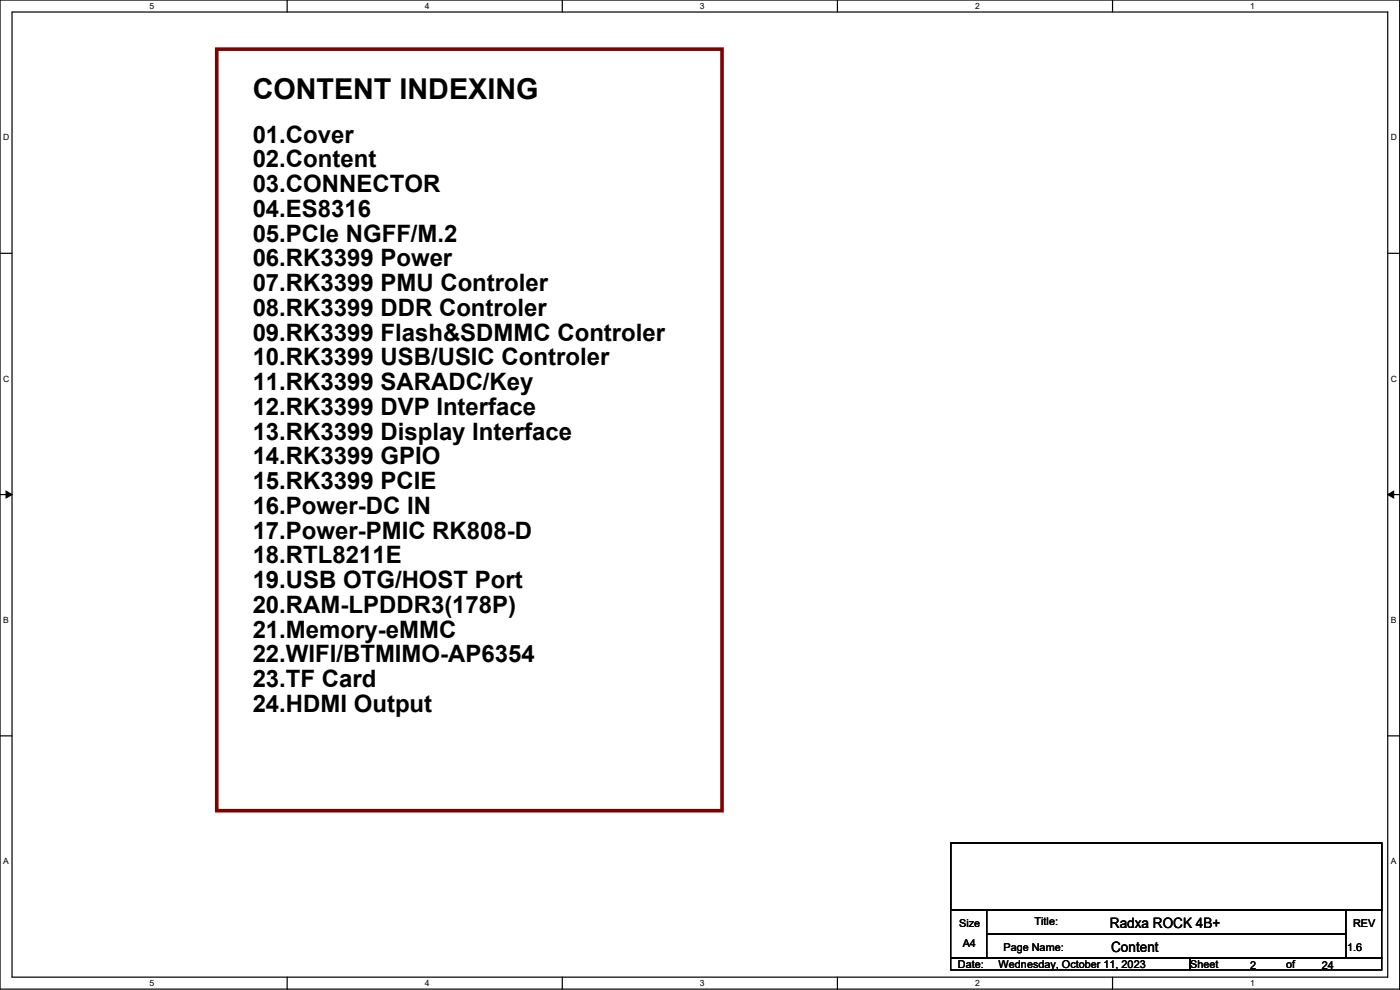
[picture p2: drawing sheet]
<svg xmlns="http://www.w3.org/2000/svg" width="297mm" height="210mm" viewBox="0 0 297 210" stroke-linecap="round" stroke-linejoin="round" font-family="sans-serif">
<defs><g id="words">
<text font-size="6.1" x="53.6" y="21">CONTENT INDEXING</text>
<g font-size="5.1">
<text x="53.6" y="30.3">01.Cover</text>
<text x="53.6" y="35.5">02.Content</text>
<text x="53.6" y="40.8">03.CONNECTOR</text>
<text x="53.6" y="46">04.ES8316</text>
<text x="53.6" y="51.3">05.PCIe NGFF/M.2</text>
<text x="53.6" y="56.5">06.RK3399 Power</text>
<text x="53.6" y="61.8">07.RK3399 PMU Controler</text>
<text x="53.6" y="67">08.RK3399 DDR Controler</text>
<text x="53.6" y="72.3">09.RK3399 Flash&amp;SDMMC Controler</text>
<text x="53.6" y="77.5">10.RK3399 USB/USIC Controler</text>
<text x="53.6" y="82.8">11.RK3399 SARADC/Key</text>
<text x="53.6" y="88">12.RK3399 DVP Interface</text>
<text x="53.6" y="93.3">13.RK3399 Display Interface</text>
<text x="53.6" y="98.5">14.RK3399 GPIO</text>
<text x="53.6" y="103.8">15.RK3399 PCIE</text>
<text x="53.6" y="109">16.Power-DC IN</text>
<text x="53.6" y="114.3">17.Power-PMIC RK808-D</text>
<text x="53.6" y="119.5">18.RTL8211E</text>
<text x="53.6" y="124.8">19.USB OTG/HOST Port</text>
<text x="53.6" y="130">20.RAM-LPDDR3(178P)</text>
<text x="53.6" y="135.3">21.Memory-eMMC</text>
<text x="53.6" y="140.5">22.WIFI/BTMIMO-AP6354</text>
<text x="53.6" y="145.8">23.TF Card</text>
<text x="53.6" y="151">24.HDMI Output</text>
</g>
<g font-size="3">
<text x="235.5" y="196.8">Radxa ROCK 4B+</text>
<text x="235.7" y="201.9">Content</text>
</g>
<g font-size="2.3">
<text x="203.5" y="196.6">Size</text>
<text x="219.5" y="196.1">Title:</text>
<text x="287" y="196.6">REV</text>
<text x="204.2" y="200.9">A4</text>
<text x="212.9" y="201.7">Page Name:</text>
<text x="285.8" y="201.7">1.6</text>
<text x="203.2" y="205.3">Date:</text>
<text x="211.9" y="205.3">Wednesday, October 11, 2023</text>
<text x="252.5" y="205.3">Sheet</text>
<text x="265.2" y="205.5">2</text>
<text x="272.8" y="205.3">of</text>
<text x="280.4" y="205.5">24</text>
</g>
<g font-size="1.8">
<text x="31.7" y="1.9">5</text>
<text x="90.1" y="1.9">4</text>
<text x="148.5" y="1.9">3</text>
<text x="206.8" y="1.9">2</text>
<text x="265.2" y="1.9">1</text>
<text x=".6" y="29.8">D</text>
<text x="295" y="29.8">D</text>
<text x=".6" y="81">C</text>
<text x="295" y="81">C</text>
<text x=".6" y="132.1">B</text>
<text x="295" y="132.1">B</text>
<text x=".6" y="183.3">A</text>
<text x="295" y="183.3">A</text>
<text x="31.7" y="209.2">5</text>
<text x="90.1" y="209.2">4</text>
<text x="148.5" y="209.2">3</text>
<text x="206.8" y="209.2">2</text>
<text x="265.2" y="209.2">1</text>
</g>
</g></defs>
<path d="M0 0h296.9v209.8h-296.9zM2.6 2.6h291.8v204.7h-291.8z" fill="none" stroke="#000" stroke-width=".25"/>
<g fill="#fff">
<path d="M31.7 .3h1v2h-1z"/>
<path d="M31.7 207.5h1v2.1h-1z"/>
</g>
<path d="M60.9 0v2.6M60.9 207.3v2.5" fill="none" stroke="#000" stroke-width=".25"/>
<g fill="#fff">
<path d="M90.1 .3h1v2h-1z"/>
<path d="M90.1 207.5h1v2.1h-1z"/>
</g>
<path d="M119.3 0v2.6M119.3 207.3v2.5" fill="none" stroke="#000" stroke-width=".25"/>
<g fill="#fff">
<path d="M148.5 .3h1v2h-1z"/>
<path d="M148.5 207.5h1v2.1h-1z"/>
</g>
<path d="M177.7 0v2.6M177.7 207.3v2.5" fill="none" stroke="#000" stroke-width=".25"/>
<g fill="#fff">
<path d="M206.8 .3h1v2h-1z"/>
<path d="M206.8 207.5h1v2.1h-1z"/>
</g>
<path d="M236 0v2.6M236 207.3v2.5" fill="none" stroke="#000" stroke-width=".25"/>
<g fill="#fff">
<path d="M265.2 .3h1v2h-1z"/>
<path d="M265.2 207.5h1v2.1h-1z"/>
<path d="M.6 28.1h1.4v2.1h-1.4z"/>
<path d="M295 28.1h1.3v2.1h-1.3z"/>
<path d="M.6 79.3h1.4v2.1h-1.4z"/>
<path d="M295 79.3h1.3v2.1h-1.3z"/>
</g>
<path d="M0 53.7h2.6M294.4 53.7h2.5" fill="none" stroke="#000" stroke-width=".25"/>
<g fill="#fff">
<path d="M.6 130.5h1.3v2h-1.3z"/>
<path d="M295 130.5h1.2v2h-1.2z"/>
</g>
<path d="M0 104.9h2.6M294.4 104.9h2.5" fill="none" stroke="#000" stroke-width=".25"/>
<path d="M1.3 104.2l1.3 .7-1.3 .7zM294.4 104.9l1.3-.7v1.4z" fill="#000" stroke="#000" stroke-width=".21"/>
<g fill="#fff">
<path d="M.6 181.7h1.3v2h-1.3z"/>
<path d="M295 181.7h1.2v2h-1.2z"/>
</g>
<path d="M0 156.1h2.6M294.4 156.1h2.5M201.7 178.8h91.4v14.3h-91.4zM201.7 193.1h7.6v10.1h-7.6zM209.3 193.1h76.2v5h-76.2zM209.3 198.1h76.2v5.1h-76.2zM285.5 193.1h7.6v10.1h-7.6zM201.7 203.2h50.8v2.6h-50.8zM252.5 203.2h40.6v2.6h-40.6z" fill="none" stroke="#000" stroke-width=".25"/>
<path d="M46 10.4h107.2v161.6h-107.2z" fill="none" stroke="#800000" stroke-width=".76"/>
<use href="#words"/>
</svg>
